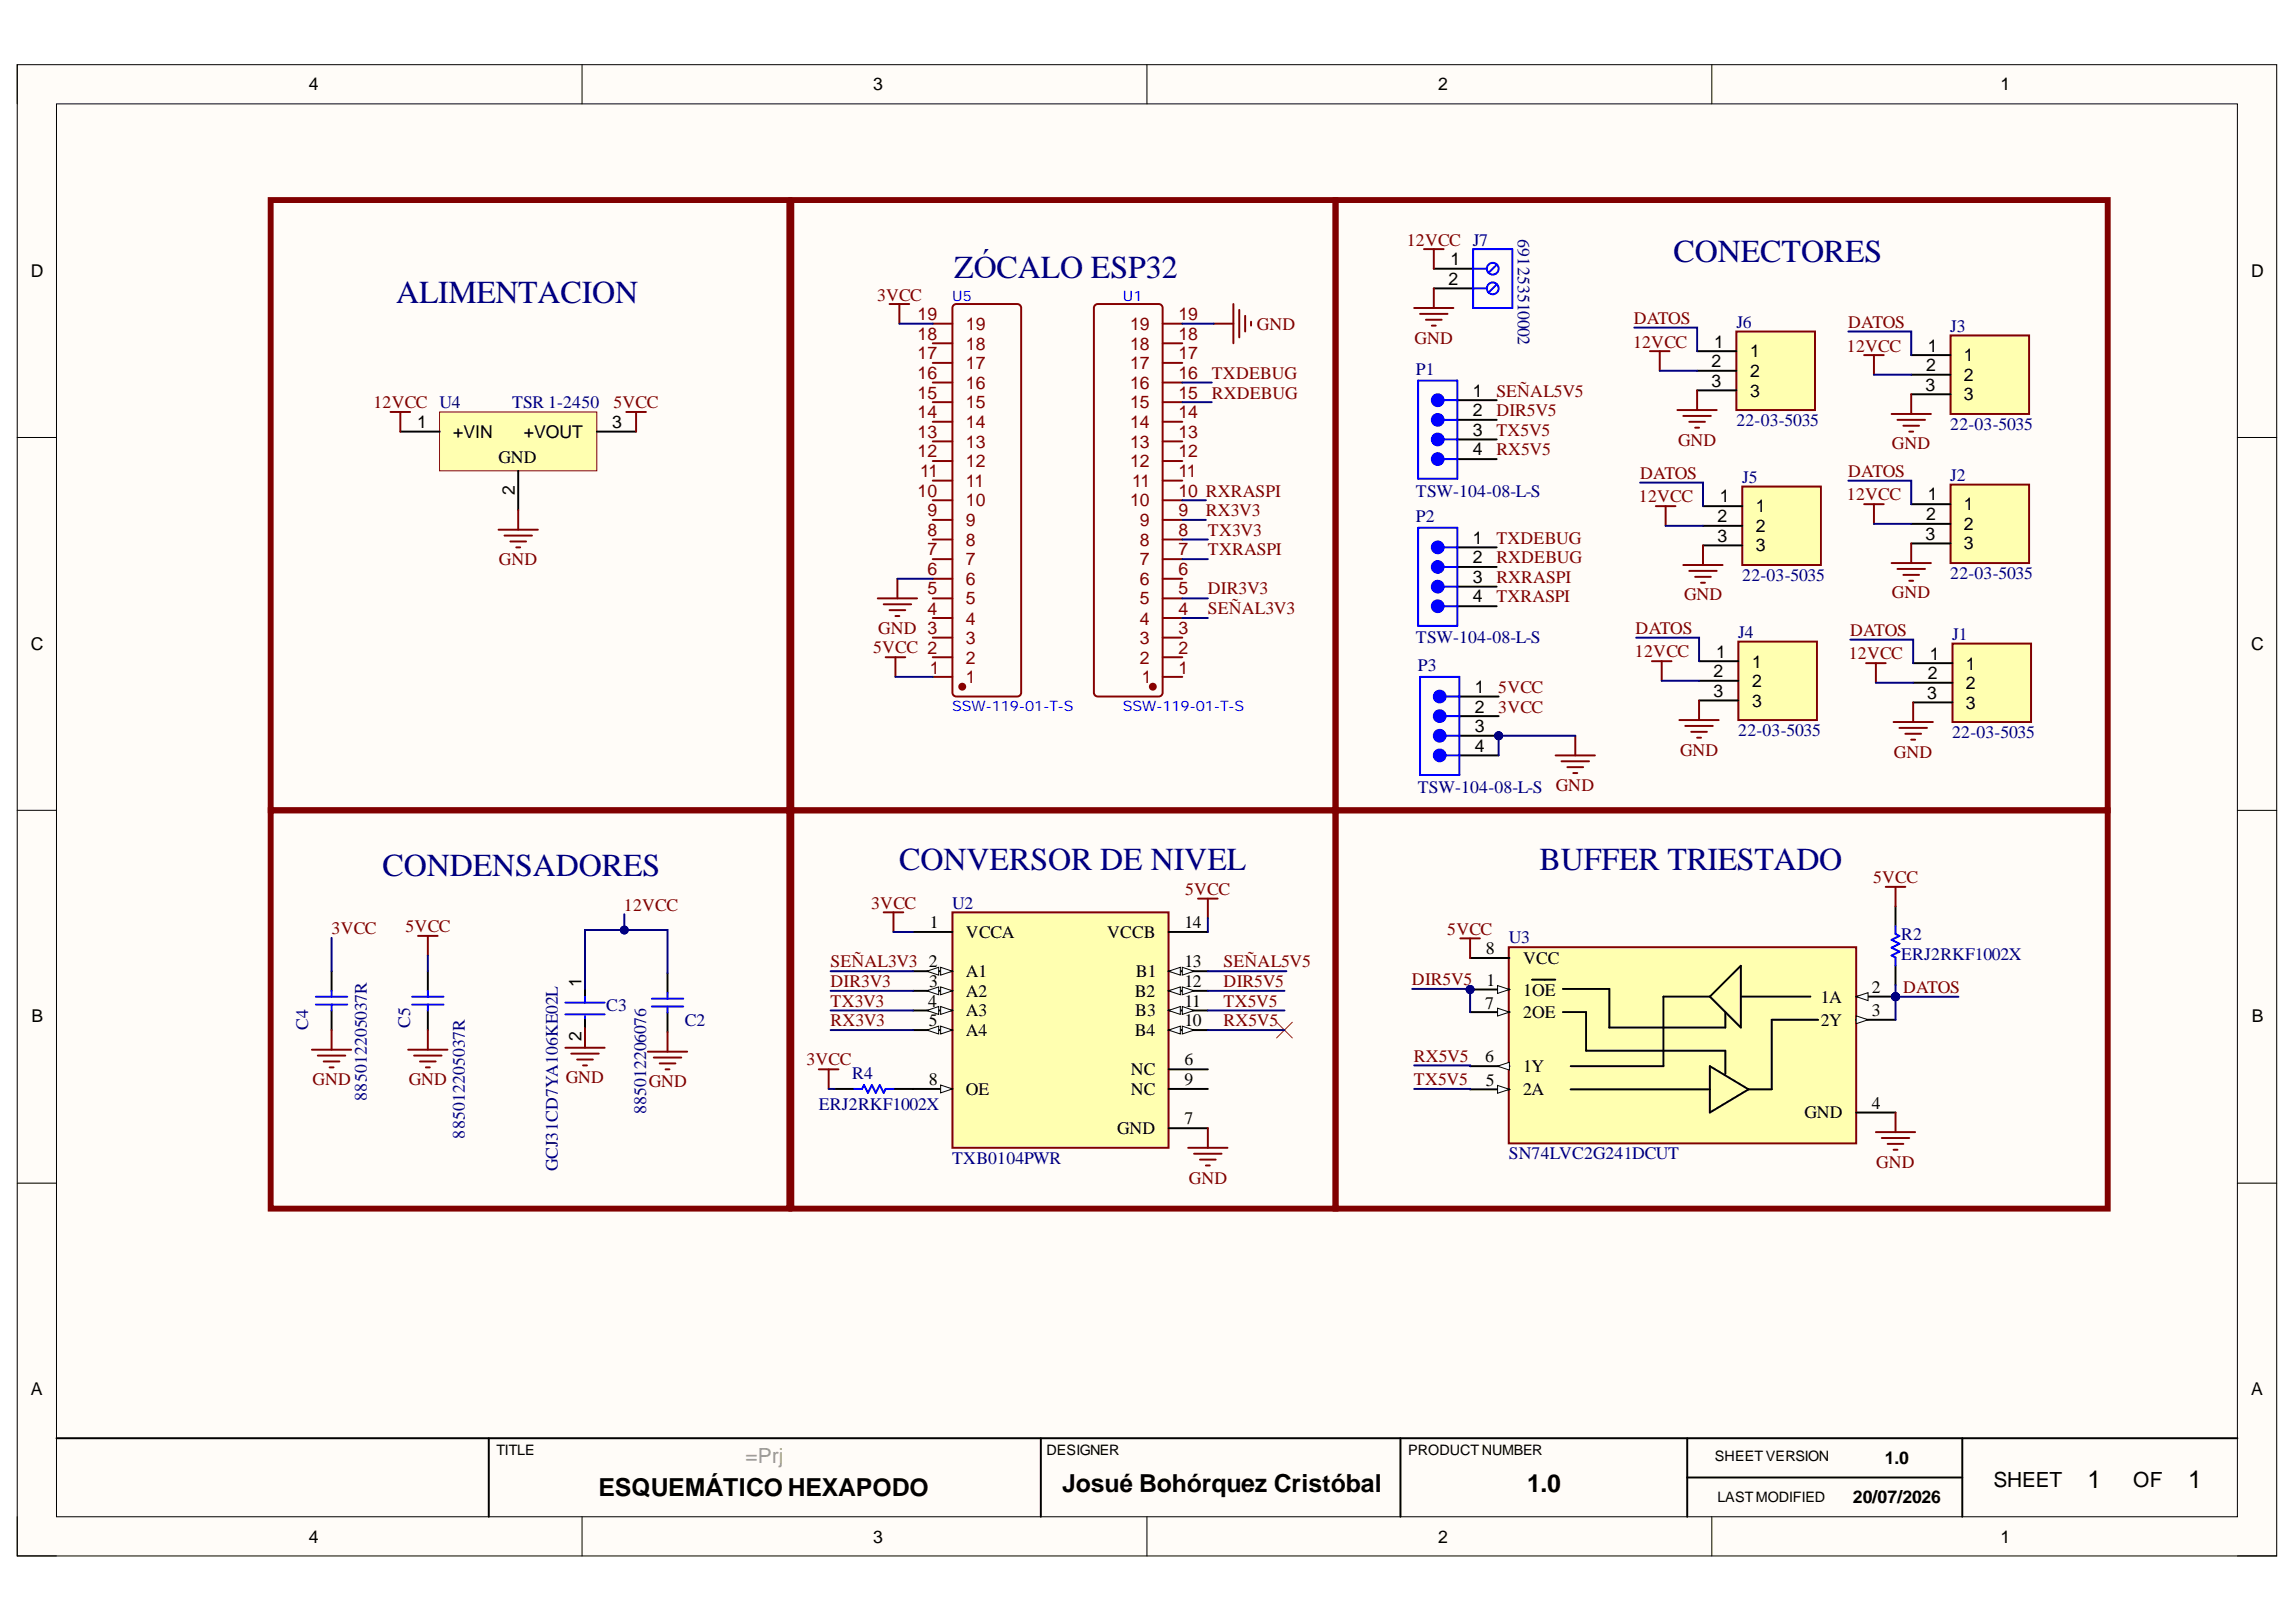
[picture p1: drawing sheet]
<svg xmlns="http://www.w3.org/2000/svg" width="297mm" height="210mm" viewBox="0 0 297 210" stroke-linecap="round" stroke-linejoin="round" font-family="sans-serif">
<defs><g id="words">
<g font-size="4.1" fill="#000080">
<text x="123.4" y="35.9">ZÓCALO ESP32</text>
<text x="216.5" y="33.9">CONECTORES</text>
<text x="51.3" y="39.2">ALIMENTACION</text>
<text x="49.5" y="113.4">CONDENSADORES</text>
<text x="116.3" y="112.6">CONVERSOR DE NIVEL</text>
<text x="199.2" y="112.6">BUFFER TRIESTADO</text>
</g>
<g font-size="3.2">
<text x="77.4" y="193.6">ESQUEMÁTICO HEXAPODO</text>
<text x="137.4" y="193.1">Josué Bohórquez Cristóbal</text>
<text x="197.6" y="193.1">1.0</text>
<text x="270.1" y="192.6">1</text>
<text x="283.1" y="192.6">1</text>
</g>
<text font-size="2.7" fill="#999" x="96.5" y="189.4">=Prj</text>
<g font-size="2.7">
<text x="257.9" y="192.4">SHEET</text>
<text x="276" y="192.4">OF</text>
</g>
<g font-size="2.3">
<text x="39.9" y="11.7">4</text>
<text x="113" y="11.7">3</text>
<text x="186.1" y="11.7">2</text>
<text x="258.8" y="11.7">1</text>
<text x="4" y="35.9">D</text>
<text x="187.7" y="34.3">1</text>
<text x="291.2" y="35.9">D</text>
<text x="187.4" y="36.9">2</text>
<text x="221.4" y="47.5">2</text>
<text x="221.8" y="45">1</text>
<text x="226.4" y="46.2">1</text>
<text x="249.4" y="45.5">1</text>
<text x="254.1" y="46.8">1</text>
<text x="190.5" y="51.3">1</text>
<text x="190.5" y="53.9">2</text>
<text x="221.4" y="50.1">3</text>
<text x="226.4" y="48.8">2</text>
<text x="226.4" y="51.3">3</text>
<text x="249.1" y="50.6">3</text>
<text x="249.2" y="48">2</text>
<text x="254.1" y="49.3">2</text>
<text x="254.1" y="51.8">3</text>
<text x="54" y="55.4">1</text>
<text x="58.6" y="56.6">+VIN</text>
<text x="64.5" y="59.9">GND</text>
<text x="67.8" y="56.6">+VOUT</text>
<text x="79.2" y="55.4">3</text>
<text x="190.5" y="56.4">3</text>
<text x="190.5" y="58.9">4</text>
<text x="66.6" y="64.1" transform="rotate(-90 66.6 64.1)">2</text>
<text x="222.5" y="65">1</text>
<text x="249.4" y="64.8">1</text>
<text x="190.5" y="70.3">1</text>
<text x="222.2" y="67.6">2</text>
<text x="222.2" y="70.1">3</text>
<text x="227.2" y="66.3">1</text>
<text x="227.2" y="68.8">2</text>
<text x="227.2" y="71.4">3</text>
<text x="249.1" y="69.8">3</text>
<text x="249.2" y="67.3">2</text>
<text x="254.1" y="66">1</text>
<text x="254.1" y="68.6">2</text>
<text x="254.1" y="71.1">3</text>
<text x="190.5" y="72.9">2</text>
<text x="190.5" y="75.4">3</text>
<text x="190.5" y="77.9">4</text>
<text x="4" y="84.1">C</text>
<text x="190.8" y="89.7">1</text>
<text x="221.7" y="87.7">2</text>
<text x="222" y="85.1">1</text>
<text x="226.7" y="86.4">1</text>
<text x="226.7" y="88.9">2</text>
<text x="249.4" y="87.9">2</text>
<text x="249.7" y="85.4">1</text>
<text x="254.3" y="86.7">1</text>
<text x="254.3" y="89.2">2</text>
<text x="291.2" y="84.1">C</text>
<text x="190.8" y="92.2">2</text>
<text x="190.8" y="94.8">3</text>
<text x="221.7" y="90.2">3</text>
<text x="226.7" y="91.5">3</text>
<text x="249.3" y="90.5">3</text>
<text x="254.3" y="91.7">3</text>
<text x="190.8" y="97.3">4</text>
<text x="120.1" y="125.2">2</text>
<text x="120.3" y="120.1">1</text>
<text x="125" y="121.4">VCCA</text>
<text x="143.2" y="121.4">VCCB</text>
<text x="153.2" y="120.1">14</text>
<text x="153.2" y="125.2">13</text>
<text x="192.2" y="123.5">8</text>
<text x="197.1" y="124.8">VCC</text>
<text x="75.2" y="127.7" transform="rotate(-90 75.2 127.7)">1</text>
<text x="120.1" y="130.3">4</text>
<text x="120.2" y="127.7">3</text>
<text x="125" y="126.5">A1</text>
<text x="125" y="129">A2</text>
<text x="125" y="131.5">A3</text>
<text x="146.8" y="129">B2</text>
<text x="146.9" y="131.5">B3</text>
<text x="147" y="126.5">B1</text>
<text x="153.2" y="127.7">12</text>
<text x="153.2" y="130.3">11</text>
<text x="192.1" y="130.5">7</text>
<text x="192.3" y="127.6">1</text>
<text x="197.1" y="128.8">1OE</text>
<text x="197.1" y="131.8">2OE</text>
<text x="235.6" y="129.8">1A</text>
<text x="242.1" y="128.5">2</text>
<text x="242.1" y="131.5">3</text>
<text x="4.1" y="132.3">B</text>
<text x="75.2" y="134.7" transform="rotate(-90 75.2 134.7)">2</text>
<text x="120.1" y="132.8">5</text>
<text x="125" y="134.1">A4</text>
<text x="146.8" y="134.1">B4</text>
<text x="153.2" y="132.8">10</text>
<text x="153.2" y="137.9">6</text>
<text x="192.1" y="137.5">6</text>
<text x="235.6" y="132.8">2Y</text>
<text x="291.3" y="132.3">B</text>
<text x="120.1" y="140.4">8</text>
<text x="125" y="141.7">OE</text>
<text x="146.3" y="139.1">NC</text>
<text x="146.3" y="141.7">NC</text>
<text x="153.2" y="140.4">9</text>
<text x="192.2" y="140.5">5</text>
<text x="197.1" y="138.7">1Y</text>
<text x="197.1" y="141.8">2A</text>
<text x="242.1" y="143.5">4</text>
<text x="144.5" y="146.8">GND</text>
<text x="153.2" y="145.5">7</text>
<text x="233.4" y="144.7">GND</text>
<text x="4" y="180.6">A</text>
<text x="291.2" y="180.6">A</text>
<text x="243.8" y="189.4">1.0</text>
<text x="239.7" y="194.5">20/07/2026</text>
<text x="39.9" y="199.7">4</text>
<text x="113" y="199.7">3</text>
<text x="186.1" y="199.7">2</text>
<text x="258.8" y="199.7">1</text>
</g>
<g font-size="2.3" fill="#800000">
<text x="182" y="31.8">12VCC J7</text>
<text x="113.5" y="38.9">3VCC</text>
<text x="211.4" y="41.9">DATOS</text>
<text x="162.6" y="42.7">GND</text>
<text x="183" y="44.5">GND</text>
<text x="211.3" y="45">12VCC</text>
<text x="238.9" y="45.5">12VCC</text>
<text x="239.1" y="42.4">DATOS</text>
<text x="48.3" y="52.8">12VCC U4</text>
<text x="79.4" y="52.8">5VCC</text>
<text x="156.8" y="49">TXDEBUG</text>
<text x="156.8" y="51.6">RXDEBUG</text>
<text x="193.6" y="51.3">SEÑAL5V5</text>
<text x="193.6" y="53.9">DIR5V5</text>
<text x="193.6" y="56.4">TX5V5</text>
<text x="193.6" y="58.9">RX5V5</text>
<text x="217.1" y="57.7">GND</text>
<text x="244.8" y="58.2">GND</text>
<text x="212" y="65">12VCC</text>
<text x="212.2" y="62">DATOS</text>
<text x="238.9" y="64.8">12VCC</text>
<text x="239.1" y="61.7">DATOS</text>
<text x="156" y="66.8">RX3V3</text>
<text x="156.3" y="69.3">TX3V3</text>
<text x="156.3" y="71.9">TXRASPI</text>
<text x="193.6" y="70.3">TXDEBUG</text>
<text x="64.6" y="73.1">GND</text>
<text x="156.3" y="76.9">DIR3V3</text>
<text x="193.6" y="77.9">TXRASPI</text>
<text x="193.6" y="75.4">RXRASPI</text>
<text x="193.6" y="72.9">RXDEBUG</text>
<text x="217.9" y="77.7">GND</text>
<text x="244.8" y="77.4">GND</text>
<text x="113.6" y="82">GND 3</text>
<text x="156.3" y="79.5">SEÑAL3V3</text>
<text x="211.6" y="82">DATOS</text>
<text x="239.4" y="82.3">DATOS</text>
<text x="113" y="84.5">5VCC 2</text>
<text x="193.8" y="89.7">5VCC</text>
<text x="211.5" y="85">12VCC</text>
<text x="239.2" y="85.3">12VCC</text>
<text x="193.8" y="92.2">3VCC</text>
<text x="217.4" y="97.8">GND</text>
<text x="245" y="98.1">GND</text>
<text x="201.3" y="102.4">GND</text>
<text x="80.7" y="117.8">12VCC</text>
<text x="112.7" y="117.6">3VCC</text>
<text x="153.3" y="115.8">5VCC</text>
<text x="242.3" y="114.3">5VCC</text>
<text x="42.9" y="120.9">3VCC</text>
<text x="52.5" y="120.6">5VCC</text>
<text x="107.5" y="125.2">SEÑAL3V3</text>
<text x="158.3" y="125.2">SEÑAL5V5</text>
<text x="187.2" y="121">5VCC</text>
<text x="107.5" y="127.7">DIR3V3</text>
<text x="107.5" y="130.3">TX3V3</text>
<text x="158.3" y="130.3">TX5V5</text>
<text x="158.3" y="127.7">DIR5V5</text>
<text x="182.7" y="127.5">DIR5V5</text>
<text x="246.2" y="128.5">DATOS</text>
<text x="104.3" y="137.9">3VCC</text>
<text x="107.5" y="132.8">RX3V3</text>
<text x="158.3" y="132.8">RX5V5</text>
<text x="182.9" y="137.4">RX5V5</text>
<text x="40.4" y="140.4">GND</text>
<text x="52.9" y="140.4">GND</text>
<text x="73.2" y="140.2">GND</text>
<text x="83.9" y="140.7">GND</text>
<text x="182.9" y="140.4">TX5V5</text>
<text x="153.8" y="153.2">GND</text>
<text x="242.7" y="151.1">GND</text>
</g>
<g font-size="2.3" fill="#000080">
<text x="196.4" y="31" transform="rotate(90 196.4 31)">691253510002</text>
<text x="224.6" y="42.4">J6</text>
<text x="252.3" y="43">J3</text>
<text x="66.2" y="52.8">TSR 1-2450</text>
<text x="183.2" y="48.5">P1</text>
<text x="224.6" y="55.1">22-03-5035</text>
<text x="252.3" y="55.6">22-03-5035</text>
<text x="183.2" y="64.3">TSW-104-08-L-S</text>
<text x="225.4" y="62.5">J5</text>
<text x="252.3" y="62.2">J2</text>
<text x="183.2" y="67.6">P2</text>
<text x="225.4" y="75.2">22-03-5035</text>
<text x="252.3" y="74.9">22-03-5035</text>
<text x="183.2" y="83.3">TSW-104-08-L-S</text>
<text x="224.9" y="82.5">J4</text>
<text x="252.6" y="82.8">J1</text>
<text x="183.4" y="86.8">P3</text>
<text x="224.9" y="95.3">22-03-5035</text>
<text x="252.6" y="95.5">22-03-5035</text>
<text x="183.4" y="102.6">TSW-104-08-L-S</text>
<text x="123.2" y="117.6">U2</text>
<text x="195.2" y="122.1">U3</text>
<text x="246" y="121.6">R2</text>
<text x="246" y="124.2">ERJ2RKF1002X</text>
<text x="78.4" y="130.8">C3</text>
<text x="39.9" y="133.3" transform="rotate(-90 39.9 133.3)">C4</text>
<text x="53" y="133.1" transform="rotate(-90 53 133.1)">C5</text>
<text x="88.6" y="132.8">C2</text>
<text x="47.5" y="142.4" transform="rotate(-90 47.5 142.4)">885012205037R</text>
<text x="105.9" y="143.7">ERJ2RKF1002X</text>
<text x="110.2" y="139.7">R4</text>
<text x="60.2" y="147.3" transform="rotate(-90 60.2 147.3)">885012205037R</text>
<text x="83.6" y="144.2" transform="rotate(-90 83.6 144.2)">885012206076</text>
<text x="72.2" y="151.6" transform="rotate(-90 72.2 151.6)">GCJ31CD7YA106KE02L</text>
<text x="123.2" y="150.6">TXB0104PWR</text>
<text x="195.2" y="150">SN74LVC2G241DCUT</text>
</g>
<g font-size="2.3" fill="#800">
<text x="118.7" y="41.4">19</text>
<text x="152.5" y="41.4">19</text>
<text x="118.7" y="46.5">17</text>
<text x="118.7" y="44">18</text>
<text x="125" y="47.8">17</text>
<text x="125" y="45.2">18</text>
<text x="125" y="42.7">19</text>
<text x="146.2" y="47.8">17</text>
<text x="146.2" y="45.2">18</text>
<text x="146.2" y="42.7">19</text>
<text x="152.5" y="46.5">17</text>
<text x="152.5" y="44">18</text>
<text x="118.7" y="51.6">15</text>
<text x="118.7" y="49">16</text>
<text x="125" y="52.8">15</text>
<text x="125" y="50.3">16</text>
<text x="146.2" y="52.8">15</text>
<text x="146.2" y="50.3">16</text>
<text x="152.5" y="51.6">15</text>
<text x="152.5" y="49">16</text>
<text x="118.7" y="59.2">12</text>
<text x="118.7" y="56.6">13</text>
<text x="118.7" y="54.1">14</text>
<text x="125" y="57.9">13</text>
<text x="125" y="55.4">14</text>
<text x="146.2" y="57.9">13</text>
<text x="146.2" y="55.4">14</text>
<text x="152.5" y="59.2">12</text>
<text x="152.5" y="56.6">13</text>
<text x="152.5" y="54.1">14</text>
<text x="118.7" y="64.3">10</text>
<text x="119" y="61.7">11</text>
<text x="125" y="65.5">10</text>
<text x="125" y="63">11</text>
<text x="125" y="60.5">12</text>
<text x="146.2" y="65.5">10</text>
<text x="146.2" y="60.5">12</text>
<text x="146.5" y="63">11</text>
<text x="152.5" y="64.3">10 RXRASPI</text>
<text x="152.5" y="61.7">11</text>
<text x="120" y="71.9">7</text>
<text x="120" y="69.3">8</text>
<text x="120" y="66.8">9</text>
<text x="125" y="70.6">8</text>
<text x="125" y="68.1">9</text>
<text x="147.5" y="70.6">8</text>
<text x="147.5" y="68.1">9</text>
<text x="152.5" y="71.9">7</text>
<text x="152.5" y="69.3">8</text>
<text x="152.5" y="66.8">9</text>
<text x="120" y="76.9">5</text>
<text x="120" y="74.4">6</text>
<text x="125" y="75.7">6</text>
<text x="125" y="73.1">7</text>
<text x="147.5" y="75.7">6</text>
<text x="147.5" y="73.1">7</text>
<text x="152.5" y="76.9">5</text>
<text x="152.5" y="74.4">6</text>
<text x="120" y="79.6">4</text>
<text x="125" y="83.4">3</text>
<text x="125" y="80.8">4</text>
<text x="125" y="78.2">5</text>
<text x="147.5" y="83.4">3</text>
<text x="147.5" y="80.8">4</text>
<text x="147.5" y="78.2">5</text>
<text x="152.5" y="82.1">3</text>
<text x="152.5" y="79.6">4</text>
<text x="120.3" y="87.2">1</text>
<text x="125" y="88.4">1</text>
<text x="125" y="85.9">2</text>
<text x="147.5" y="85.9">2</text>
<text x="147.7" y="88.4">1</text>
<text x="152.5" y="87.2">1</text>
<text x="152.5" y="84.6">2</text>
</g>
<g font-size="1.9" fill="#00f">
<text x="123.2" y="39">U5</text>
<text x="145.3" y="39">U1</text>
<text x="123.2" y="92.1">SSW-119-01-T-S</text>
<text x="145.3" y="92.1">SSW-119-01-T-S</text>
</g>
<g font-size="1.9">
<text x="64.2" y="188.3">TITLE</text>
<text x="135.4" y="188.3">DESIGNER</text>
<text x="182.2" y="188.3">PRODUCT NUMBER</text>
<text x="221.8" y="189">SHEETVERSION</text>
<text x="222.2" y="194.4">LASTMODIFIED</text>
</g>
</g></defs>
<path d="M2.2 8.4h292.3v193h-292.3z" fill-rule="evenodd" fill="#fffcf8"/>
<path d="M2.2 8.4h292.3v193h-292.3z" fill="none" stroke="#000" stroke-width=".13"/>
<path d="M7.3 13.4h282.2v182.9h-282.2z" fill-rule="evenodd" fill="#fffcf8"/>
<g fill="none" stroke="#000" stroke-width=".13">
<path d="M2.2 8.4v5M7.3 13.4h282.2v182.9h-282.2zM75.3 8.4v5M148.4 8.4v5M221.5 8.4v5M2.2 56.6h5.1M289.5 56.6h5M2.2 104.9h5.1M289.5 104.9h5M2.2 153.1h5.1M289.5 153.1h5M2.2 196.3v5.1h5.1"/>
<path d="M75.3 196.3v5.1M148.4 196.3v5.1M221.5 196.3v5.1M289.5 201.4h5"/>
</g>
<path d="M7.3 186.1h282.2M63.2 186.1v10.2M134.7 186.1v10.2M181.2 186.1v10.2M218.3 186.1v10.2M218.3 191.2h35.6M253.9 186.1v10.2" fill="none" stroke="#000" stroke-width=".25"/>
<path d="M141.6 39.6l.2-.2 .2-.1h7.9l.3 .1 .1 .2 .1 .3v49.7l-.1 .3-.1 .2h-.3h-7.9h-.2l-.2-.2-.1-.3v-49.7z" fill="none" stroke="#800" stroke-width=".25"/>
<circle cx="149.1" cy="88.9" r=".38" fill="#800"/>
<g fill="none" stroke="#800" stroke-width=".25">
<path d="M150.4 59.7h2.6M150.4 57.1h2.6M150.4 54.6h2.6M150.4 52h2.6M150.4 49.5h2.6M150.4 47h2.6M150.4 44.4h2.6M150.4 41.9h2.6M150.4 80h2.6M150.4 77.4h2.6M150.4 74.9h2.6M150.4 72.4h2.6"/>
<path d="M150.4 69.8h2.6M150.4 67.3h2.6M150.4 64.7h2.6M150.4 62.2h2.6M150.4 87.6h2.6M150.4 85.1h2.6M150.4 82.5h2.6"/>
<circle cx="149.1" cy="88.9" r=".38"/>
</g>
<path d="M123.2 118.1h28v30.4h-28z" fill-rule="evenodd" fill="#ffffb0"/>
<path d="M123.2 118.1h28v30.4h-28z" fill="none" stroke="#800000" stroke-width=".25"/>
<path d="M118.1 125.7h5.1" fill="none" stroke="#000" stroke-width=".25"/>
<path d="M121.7 125.2l1.5 .5-1.5 .5z" fill="#f8fcff"/>
<path d="M121.7 125.2l1.5 .5-1.5 .5z" fill="none" stroke="#000" stroke-width=".13"/>
<path d="M119.9 125.7l1.5-.5v1z" fill="#f8fcff"/>
<path d="M119.9 125.7l1.5-.5v1z" fill="none" stroke="#000" stroke-width=".13"/>
<path d="M118.1 128.2h5.1" fill="none" stroke="#000" stroke-width=".25"/>
<path d="M121.7 127.7l1.5 .5-1.5 .5z" fill="#f8fcff"/>
<path d="M121.7 127.7l1.5 .5-1.5 .5z" fill="none" stroke="#000" stroke-width=".13"/>
<path d="M119.9 128.2l1.5-.5v1z" fill="#f8fcff"/>
<path d="M119.9 128.2l1.5-.5v1z" fill="none" stroke="#000" stroke-width=".13"/>
<path d="M118.1 130.8h5.1" fill="none" stroke="#000" stroke-width=".25"/>
<path d="M121.7 130.3l1.5 .5-1.5 .5z" fill="#f8fcff"/>
<path d="M121.7 130.3l1.5 .5-1.5 .5z" fill="none" stroke="#000" stroke-width=".13"/>
<path d="M119.9 130.8l1.5-.5v1z" fill="#f8fcff"/>
<path d="M119.9 130.8l1.5-.5v1z" fill="none" stroke="#000" stroke-width=".13"/>
<path d="M118.1 133.3h5.1" fill="none" stroke="#000" stroke-width=".25"/>
<path d="M121.7 132.8l1.5 .5-1.5 .5z" fill="#f8fcff"/>
<path d="M121.7 132.8l1.5 .5-1.5 .5z" fill="none" stroke="#000" stroke-width=".13"/>
<path d="M119.9 133.3l1.5-.5v1z" fill="#f8fcff"/>
<path d="M119.9 133.3l1.5-.5v1z" fill="none" stroke="#000" stroke-width=".13"/>
<path d="M118.1 140.9h5.1" fill="none" stroke="#000" stroke-width=".25"/>
<path d="M121.7 140.4l1.5 .5-1.5 .5z" fill="#f8fcff"/>
<path d="M121.7 140.4l1.5 .5-1.5 .5z" fill="none" stroke="#000" stroke-width=".13"/>
<path d="M118.1 120.6h5.1M151.2 120.6h5.1M151.2 125.7h5.1" fill="none" stroke="#000" stroke-width=".25"/>
<path d="M151.2 125.7l1.5-.5v1z" fill="#f8fcff"/>
<path d="M151.2 125.7l1.5-.5v1z" fill="none" stroke="#000" stroke-width=".13"/>
<path d="M153 125.2l1.5 .5-1.5 .5z" fill="#f8fcff"/>
<path d="M153 125.2l1.5 .5-1.5 .5z" fill="none" stroke="#000" stroke-width=".13"/>
<path d="M151.2 128.2h5.1" fill="none" stroke="#000" stroke-width=".25"/>
<path d="M151.2 128.2l1.5-.5v1z" fill="#f8fcff"/>
<path d="M151.2 128.2l1.5-.5v1z" fill="none" stroke="#000" stroke-width=".13"/>
<path d="M153 127.7l1.5 .5-1.5 .5z" fill="#f8fcff"/>
<path d="M153 127.7l1.5 .5-1.5 .5z" fill="none" stroke="#000" stroke-width=".13"/>
<path d="M151.2 130.8h5.1" fill="none" stroke="#000" stroke-width=".25"/>
<path d="M151.2 130.8l1.5-.5v1z" fill="#f8fcff"/>
<path d="M151.2 130.8l1.5-.5v1z" fill="none" stroke="#000" stroke-width=".13"/>
<path d="M153 130.3l1.5 .5-1.5 .5z" fill="#f8fcff"/>
<path d="M153 130.3l1.5 .5-1.5 .5z" fill="none" stroke="#000" stroke-width=".13"/>
<path d="M151.2 133.3h5.1" fill="none" stroke="#000" stroke-width=".25"/>
<path d="M151.2 133.3l1.5-.5v1z" fill="#f8fcff"/>
<path d="M151.2 133.3l1.5-.5v1z" fill="none" stroke="#000" stroke-width=".13"/>
<path d="M153 132.8l1.5 .5-1.5 .5z" fill="#f8fcff"/>
<path d="M153 132.8l1.5 .5-1.5 .5z" fill="none" stroke="#000" stroke-width=".13"/>
<path d="M151.2 138.4h5.1M151.2 146h5.1M151.2 140.9h5.1" fill="none" stroke="#000" stroke-width=".25"/>
<path d="M224.6 42.9h10.2v10.2h-10.2z" fill-rule="evenodd" fill="#ffffb0"/>
<path d="M224.6 42.9h10.2v10.2h-10.2z" fill="none" stroke="#800000" stroke-width=".25"/>
<path d="M219.6 45.4h5M219.6 48h5M219.6 50.5h5" fill="none" stroke="#000" stroke-width=".25"/>
<path d="M123.3 39.6l.2-.2 .2-.1h7.9l.3 .1 .1 .2 .1 .3v49.7l-.1 .3-.1 .2h-.3h-7.9h-.2l-.2-.2-.1-.3v-49.7z" fill="none" stroke="#800" stroke-width=".25"/>
<circle cx="124.5" cy="88.9" r=".38" fill="#800"/>
<g fill="none" stroke="#800" stroke-width=".25">
<path d="M120.7 59.7h2.5M120.7 57.1h2.5M120.7 54.6h2.5M120.7 52h2.5M120.7 49.5h2.5M120.7 47h2.5M120.7 44.4h2.5M120.7 41.9h2.5M120.7 80h2.5M120.7 77.4h2.5M120.7 74.9h2.5M120.7 72.4h2.5"/>
<path d="M120.7 69.8h2.5M120.7 67.3h2.5M120.7 64.7h2.5M120.7 62.2h2.5M120.7 87.6h2.5M120.7 85.1h2.5M120.7 82.5h2.5"/>
<circle cx="124.5" cy="88.9" r=".38"/>
</g>
<path d="M185.5 34.8h5.1M185.5 37.3h5.1M245.2 117.3v2.6M42.9 125.7v2.5M42.9 130.8v2.5M55.3 125.7v2.5M55.3 130.8v2.5M75.7 128v1.7M75.7 131.5v1.5M86.4 125.9v2.6M86.4 131v2.6M245.2 124.9v2.6" fill="none" stroke="#000" stroke-width=".25"/>
<g fill="none" stroke="#00f" stroke-width=".25">
<path d="M190.6 34.8h1.8M190.6 37.3h1.8M190.6 32.2h5.1v7.7h-5.1zM193.7 34.2l-1.1 1.1M193.7 36.8l-1.1 1.1M245.2 119.9v1l.5 .2-1 .5 1 .5-1 .5 1 .5-1 .6 .5 .2v1M40.9 129h4M40.9 130h4M42.9 128.2v.8M42.9 130v.8M53.3 129h4.1M53.3 130h4.1"/>
<path d="M55.3 128.2v.8M55.3 130v.8M73.1 129.7h5.1M73.1 131.3h5.1M75.7 129v.7M75.7 131.5v.3M84.3 129.2h4.1M84.3 130.3h4.1M86.4 128.5v.7M86.4 130.3v.7"/>
<circle cx="193.1" cy="34.8" r=".76"/>
<circle cx="193.1" cy="37.3" r=".76"/>
</g>
<g fill="none" stroke="#800000" stroke-width=".25">
<path d="M113.6 77.4h5M114.3 78.2h3.6M115.1 79h2M115.8 79.7h.6M116.1 74.9v2.5M40.4 135.8h5M41.1 136.6h3.6M41.9 137.4h2M42.6 138.1h.6M42.9 133.3v2.5M52.8 135.8h5.1M53.6 136.6h3.5"/>
<path d="M54.3 137.4h2.1M55.1 138.1h.5M55.3 133.3v2.5M73.1 135.6h5.1M73.9 136.3h3.6M74.7 137.1h2M75.4 137.9h.5M75.7 133v2.6M83.8 136.1h5.1M84.6 136.9h3.5M85.3 137.6h2.1M86.1 138.4h.5"/>
<path d="M86.4 133.6v2.5M153.7 148.5h5.1M154.5 149.3h3.5M155.2 150.1h2.1M156 150.8h.5M156.3 146v2.5"/>
</g>
<circle cx="190.2" cy="128.1" r=".51" fill="#000080"/>
<circle cx="190.2" cy="128.1" r=".51" fill="none" stroke="#000080" stroke-width=".13"/>
<circle cx="245.2" cy="129" r=".51" fill="#000080"/>
<circle cx="245.2" cy="129" r=".51" fill="none" stroke="#000080" stroke-width=".13"/>
<path d="M195.2 122.6h44.9v25.4h-44.9z" fill-rule="evenodd" fill="#ffffb0"/>
<path d="M195.2 122.6h44.9v25.4h-44.9z" fill="none" stroke="#800000" stroke-width=".25"/>
<path d="M190.2 124h5.1M190.2 128.1h5.1" fill="none" stroke="#000" stroke-width=".25"/>
<path d="M193.7 127.5l1.6 .6-1.6 .5z" fill="#f8fcff"/>
<path d="M193.7 127.5l1.6 .6-1.6 .5z" fill="none" stroke="#000" stroke-width=".13"/>
<path d="M198.2 126.8h3" fill="none" stroke="#000" stroke-width=".25"/>
<circle cx="190.2" cy="128.1" r=".51" fill="#000080"/>
<circle cx="190.2" cy="128.1" r=".51" fill="none" stroke="#000080" stroke-width=".13"/>
<path d="M240.1 129h5.1" fill="none" stroke="#000" stroke-width=".25"/>
<path d="M240.1 129l1.6-.5v1z" fill="#f8fcff"/>
<path d="M240.1 129l1.6-.5v1z" fill="none" stroke="#000" stroke-width=".13"/>
<circle cx="245.2" cy="129" r=".51" fill="#000080"/>
<circle cx="245.2" cy="129" r=".51" fill="none" stroke="#000080" stroke-width=".13"/>
<path d="M190.2 138h5.1" fill="none" stroke="#000" stroke-width=".25"/>
<path d="M193.7 138l1.6-.5v1z" fill="#f8fcff"/>
<path d="M193.7 138l1.6-.5v1z" fill="none" stroke="#000" stroke-width=".13"/>
<path d="M190.2 141h5.1" fill="none" stroke="#000" stroke-width=".25"/>
<path d="M193.7 140.5l1.6 .5-1.6 .5z" fill="#f8fcff"/>
<path d="M193.7 140.5l1.6 .5-1.6 .5z" fill="none" stroke="#000" stroke-width=".13"/>
<path d="M190.2 131h5.1" fill="none" stroke="#000" stroke-width=".25"/>
<path d="M193.7 130.5l1.6 .5-1.6 .5z" fill="#f8fcff"/>
<path d="M193.7 130.5l1.6 .5-1.6 .5z" fill="none" stroke="#000" stroke-width=".13"/>
<path d="M240.1 132h5.1" fill="none" stroke="#000" stroke-width=".25"/>
<path d="M240.1 131.5l1.6 .5-1.6 .5z" fill="#f8fcff"/>
<path d="M240.1 131.5l1.6 .5-1.6 .5z" fill="none" stroke="#000" stroke-width=".13"/>
<path d="M202.2 128h6v5h15v-2M202.2 131h3v5h18v3M221.2 129h-6v9h-12M221.2 129l4-4v8zM221.2 138l5 3-5 3zM225.2 129h9M235.2 132h-6v9h-3M203.2 141h18M240.1 144h5.1" fill="none" stroke="#000" stroke-width=".25"/>
<g fill="none" stroke="#800000" stroke-width=".25">
<path d="M115.1 39.3h2.5M116.4 39.3v2.6M159.6 39.3v5.1M183 39.9h5M184.2 32.2h2.6M185.5 32.2v2.6M185.5 37.3v2.6M157 41.9h2.6M160.3 40.1v3.6M161.1 40.9v2M161.9 41.6v.5M183.7 40.6h3.6"/>
<path d="M184.5 41.4h2M185.2 42.1h.5M213.5 45.4h2.5M214.7 45.4v2.6M217 53.1h5.1M217.8 53.8h3.5M218.5 54.6h2.1M219.3 55.3h.5M219.6 50.5v2.6M114.6 85.1h2.5M115.8 85.1v2.5M244 114.8h2.5"/>
<path d="M245.2 114.8v2.5M54.1 121.1h2.5M55.3 121.1v2.6M188.9 121.4h2.6M190.2 121.4v2.6M242.7 146.5h5.1M243.5 147.3h3.5M244.2 148h2M245 148.8h.5M245.2 144v2.5"/>
</g>
<path d="M165.2 132.3l2 2M167.2 132.3l-2 2" fill="none" stroke="#f00" stroke-width=".13"/>
<path d="M225.4 63h10.2v10.1h-10.2z" fill-rule="evenodd" fill="#ffffb0"/>
<path d="M214.2 65.5h2.6M215.5 65.5v2.5M217.8 73.1h5.1M218.5 73.9h3.6M219.3 74.7h2M220.1 75.4h.5M220.3 70.6v2.5M225.4 63h10.2v10.1h-10.2z" fill="none" stroke="#800000" stroke-width=".25"/>
<path d="M220.3 65.5h5.1M220.3 68h5.1M220.3 70.6h5.1" fill="none" stroke="#000" stroke-width=".25"/>
<path d="M224.9 83h10.2v10.2h-10.2z" fill-rule="evenodd" fill="#ffffb0"/>
<path d="M213.7 85.6h2.5M215 85.6v2.5M217.3 93.2h5.1M218 93.9h3.6M218.8 94.7h2M219.6 95.5h.5M219.8 90.6v2.6M224.9 83h10.2v10.2h-10.2z" fill="none" stroke="#800000" stroke-width=".25"/>
<path d="M219.8 85.6h5.1M219.8 88.1h5.1M219.8 90.6h5.1" fill="none" stroke="#000" stroke-width=".25"/>
<path d="M252.3 43.4h10.2v10.2h-10.2z" fill-rule="evenodd" fill="#ffffb0"/>
<path d="M241.2 46h2.5M242.4 46v2.5M244.7 53.6h5.1M245.5 54.3h3.5M246.2 55.1h2.1M247 55.9h.5M247.3 51v2.6M252.3 43.4h10.2v10.2h-10.2z" fill="none" stroke="#800000" stroke-width=".25"/>
<path d="M247.3 46h5M247.3 48.5h5M247.3 51h5" fill="none" stroke="#000" stroke-width=".25"/>
<path d="M252.3 62.7h10.2v10.2h-10.2z" fill-rule="evenodd" fill="#ffffb0"/>
<path d="M241.2 65.2h2.5M242.4 65.2v2.6M244.7 72.9h5.1M245.5 73.6h3.5M246.2 74.4h2.1M247 75.2h.5M247.3 70.3v2.6M252.3 62.7h10.2v10.2h-10.2z" fill="none" stroke="#800000" stroke-width=".25"/>
<path d="M247.3 65.2h5M247.3 67.8h5M247.3 70.3h5" fill="none" stroke="#000" stroke-width=".25"/>
<path d="M252.6 83.3h10.2v10.1h-10.2z" fill-rule="evenodd" fill="#ffffb0"/>
<path d="M241.4 85.8h2.6M242.7 85.8v2.6M245 93.4h5.1M245.7 94.2h3.6M246.5 95h2M247.3 95.7h.5M247.5 90.9v2.5M252.6 83.3h10.2v10.1h-10.2zM114.3 118.1h2.6M115.6 118.1v2.5M155 116.3h2.5M156.3 116.3v2.5" fill="none" stroke="#800000" stroke-width=".25"/>
<path d="M247.5 85.8h5.1M247.5 88.4h5.1M247.5 90.9h5.1" fill="none" stroke="#000" stroke-width=".25"/>
<path d="M35 25.9h67.1v79h-67.1zM102.4 25.9h70.4v79h-70.4zM172.8 25.9h99.9v79h-99.9zM35 104.9h67.1v51.5h-67.1zM102.4 104.9h70.4v51.5h-70.4zM172.8 104.9h99.9v51.5h-99.9z" fill="none" stroke="#800000" stroke-width=".76"/>
<path d="M56.9 53.3h20.3v7.6h-20.3z" fill-rule="evenodd" fill="#ffffb0"/>
<path d="M56.9 53.3h20.3v7.6h-20.3z" fill="none" stroke="#800000" stroke-width=".13"/>
<path d="M51.8 55.9h5.1M77.2 55.9h5.1M188.5 51.8h5.1M188.5 54.3h5.1M188.5 56.9h5.1M188.5 59.4h5.1M67 60.9v5.1" fill="none" stroke="#000" stroke-width=".25"/>
<path d="M50.5 53.3h2.6M51.8 53.3v2.6M81 53.3h2.6M82.3 53.3v2.6M64.5 68.5h5.1M65.3 69.3h3.5M66 70.1h2.1M66.8 70.8h.5M67 66v2.5" fill="none" stroke="#800000" stroke-width=".25"/>
<path d="M186.8 51.8h1.7" fill="none" stroke="#00f" stroke-width=".25"/>
<circle cx="186" cy="51.8" r=".76" fill="#00f"/>
<g fill="none" stroke="#00f" stroke-width=".25">
<path d="M183.5 49.3h5v12.7h-5zM186.8 54.3h1.7"/>
<circle cx="186" cy="51.8" r=".76"/>
</g>
<circle cx="186" cy="54.3" r=".76" fill="#00f"/>
<g fill="none" stroke="#00f" stroke-width=".25">
<path d="M186.8 56.9h1.7M186.8 59.4h1.7"/>
<circle cx="186" cy="54.3" r=".76"/>
</g>
<circle cx="186" cy="56.9" r=".76" fill="#00f"/>
<circle cx="186" cy="56.9" r=".76" fill="none" stroke="#00f" stroke-width=".25"/>
<circle cx="186" cy="59.4" r=".76" fill="#00f"/>
<g fill="none" stroke="#00f" stroke-width=".25">
<path d="M186.8 70.8h1.7M110.5 140.9h1l.3-.5 .5 1 .5-1 .5 1 .5-1 .5 1 .3-.5h1"/>
<circle cx="186" cy="59.4" r=".76"/>
</g>
<path d="M105.9 138.4h2.6M107.2 138.4v2.5" fill="none" stroke="#800000" stroke-width=".25"/>
<path d="M188.5 70.8h5.1M188.5 73.4h5.1M188.5 75.9h5.1M188.5 78.5h5.1M108 140.9h2.5M115.6 140.9h2.5" fill="none" stroke="#000" stroke-width=".25"/>
<circle cx="186" cy="70.8" r=".76" fill="#00f"/>
<g fill="none" stroke="#00f" stroke-width=".25">
<path d="M183.5 68.3h5v12.7h-5zM186.8 73.4h1.7"/>
<circle cx="186" cy="70.8" r=".76"/>
</g>
<circle cx="186" cy="73.4" r=".76" fill="#00f"/>
<g fill="none" stroke="#00f" stroke-width=".25">
<path d="M186.8 75.9h1.7M186.8 78.5h1.7"/>
<circle cx="186" cy="73.4" r=".76"/>
</g>
<circle cx="186" cy="75.9" r=".76" fill="#00f"/>
<circle cx="186" cy="75.9" r=".76" fill="none" stroke="#00f" stroke-width=".25"/>
<circle cx="186" cy="78.5" r=".76" fill="#00f"/>
<circle cx="186" cy="78.5" r=".76" fill="none" stroke="#00f" stroke-width=".25"/>
<circle cx="193.9" cy="95.2" r=".51" fill="#000080"/>
<circle cx="193.9" cy="95.2" r=".51" fill="none" stroke="#000080" stroke-width=".13"/>
<path d="M188.8 90.1h5.1M188.8 92.7h5.1M188.8 95.2h5.1" fill="none" stroke="#000" stroke-width=".25"/>
<circle cx="193.9" cy="95.2" r=".51" fill="#000080"/>
<circle cx="193.9" cy="95.2" r=".51" fill="none" stroke="#000080" stroke-width=".13"/>
<path d="M188.8 97.8h5.1" fill="none" stroke="#000" stroke-width=".25"/>
<path d="M187 90.1h1.8" fill="none" stroke="#00f" stroke-width=".25"/>
<circle cx="186.3" cy="90.1" r=".76" fill="#00f"/>
<g fill="none" stroke="#00f" stroke-width=".25">
<path d="M183.7 87.6h5.1v12.7h-5.1zM187 92.7h1.8"/>
<circle cx="186.3" cy="90.1" r=".76"/>
</g>
<circle cx="186.3" cy="92.7" r=".76" fill="#00f"/>
<g fill="none" stroke="#00f" stroke-width=".25">
<path d="M187 95.2h1.8M187 97.8h1.8"/>
<circle cx="186.3" cy="92.7" r=".76"/>
</g>
<circle cx="186.3" cy="95.2" r=".76" fill="#00f"/>
<circle cx="186.3" cy="95.2" r=".76" fill="none" stroke="#00f" stroke-width=".25"/>
<circle cx="186.3" cy="97.8" r=".76" fill="#00f"/>
<circle cx="186.3" cy="97.8" r=".76" fill="none" stroke="#00f" stroke-width=".25"/>
<path d="M201.3 97.8h5M202 98.5h3.6M202.8 99.3h2M203.8 95.2v2.6M203.5 100h.6" fill="none" stroke="#800000" stroke-width=".25"/>
<path d="M153 77.4h3.3M153 69.8h3.3M153 67.3h3M156.3 118.8v1.8M42.9 121.4v4.3M107.5 125.7h10.6M156.3 128.2h9.9M182.7 128h7.5v3" fill="none" stroke="#000080" stroke-width=".25"/>
<circle cx="190.2" cy="128.1" r=".51" fill="#000080"/>
<circle cx="190.2" cy="128.1" r=".51" fill="none" stroke="#000080" stroke-width=".13"/>
<path d="M183 137.9h7.2v.1M245.2 129v3M183 140.9l7.2 .1" fill="none" stroke="#000080" stroke-width=".25"/>
<circle cx="245.2" cy="129" r=".51" fill="#000080"/>
<circle cx="245.2" cy="129" r=".51" fill="none" stroke="#000080" stroke-width=".13"/>
<circle cx="245.2" cy="129" r=".51" fill="#000080"/>
<circle cx="245.2" cy="129" r=".51" fill="none" stroke="#000080" stroke-width=".13"/>
<path d="M245.2 127.5v1.5" fill="none" stroke="#000080" stroke-width=".25"/>
<circle cx="245.2" cy="129" r=".51" fill="#000080"/>
<circle cx="245.2" cy="129" r=".51" fill="none" stroke="#000080" stroke-width=".13"/>
<path d="M86.4 125.9v-5.5h-10.7v7.6" fill="none" stroke="#000080" stroke-width=".25"/>
<circle cx="80.8" cy="120.4" r=".51" fill="#000080"/>
<circle cx="80.8" cy="120.4" r=".51" fill="none" stroke="#000080" stroke-width=".13"/>
<path d="M80.8 118.3v2.1" fill="none" stroke="#000080" stroke-width=".25"/>
<circle cx="80.8" cy="120.4" r=".51" fill="#000080"/>
<circle cx="80.8" cy="120.4" r=".51" fill="none" stroke="#000080" stroke-width=".13"/>
<path d="M153 80h3.3M55.3 123.7v2M156.3 125.7h10.1M156.3 130.8h9.9M156.3 133.3h9.9M245.2 129h8.2" fill="none" stroke="#000080" stroke-width=".25"/>
<circle cx="245.2" cy="129" r=".51" fill="#000080"/>
<circle cx="245.2" cy="129" r=".51" fill="none" stroke="#000080" stroke-width=".13"/>
<g fill="none" stroke="#000080" stroke-width=".25">
<path d="M116.4 41.9h4.3M153 41.9h4M153 49.5h3.8M153 52h3.8M211.4 42.4h8.2v3M214.7 48h4.9M239.1 42.9h8.2v3.1M242.4 48.5h4.9M116.1 74.9h4.6M153 72.4h3.3M153 64.7h3M212.2 62.5h8.1v3"/>
<path d="M215.5 68h4.8M239.1 62.2h8.2v3M242.4 67.8h4.9M115.8 87.6h4.9M203.8 95.2h-9.9v2.6M211.7 82.5h8.1v3.1M215 88.1h4.8M239.4 82.8h8.1v3M242.7 88.4h4.8M107.5 128.2h10.6M107.5 130.8h10.6M107.5 133.3h10.6"/>
<path d="M115.6 120.6h2.5M107.2 140.9h.8"/>
</g>
<circle cx="193.9" cy="95.2" r=".51" fill="#000080"/>
<circle cx="193.9" cy="95.2" r=".51" fill="none" stroke="#000080" stroke-width=".13"/>
<use href="#words"/>
</svg>
